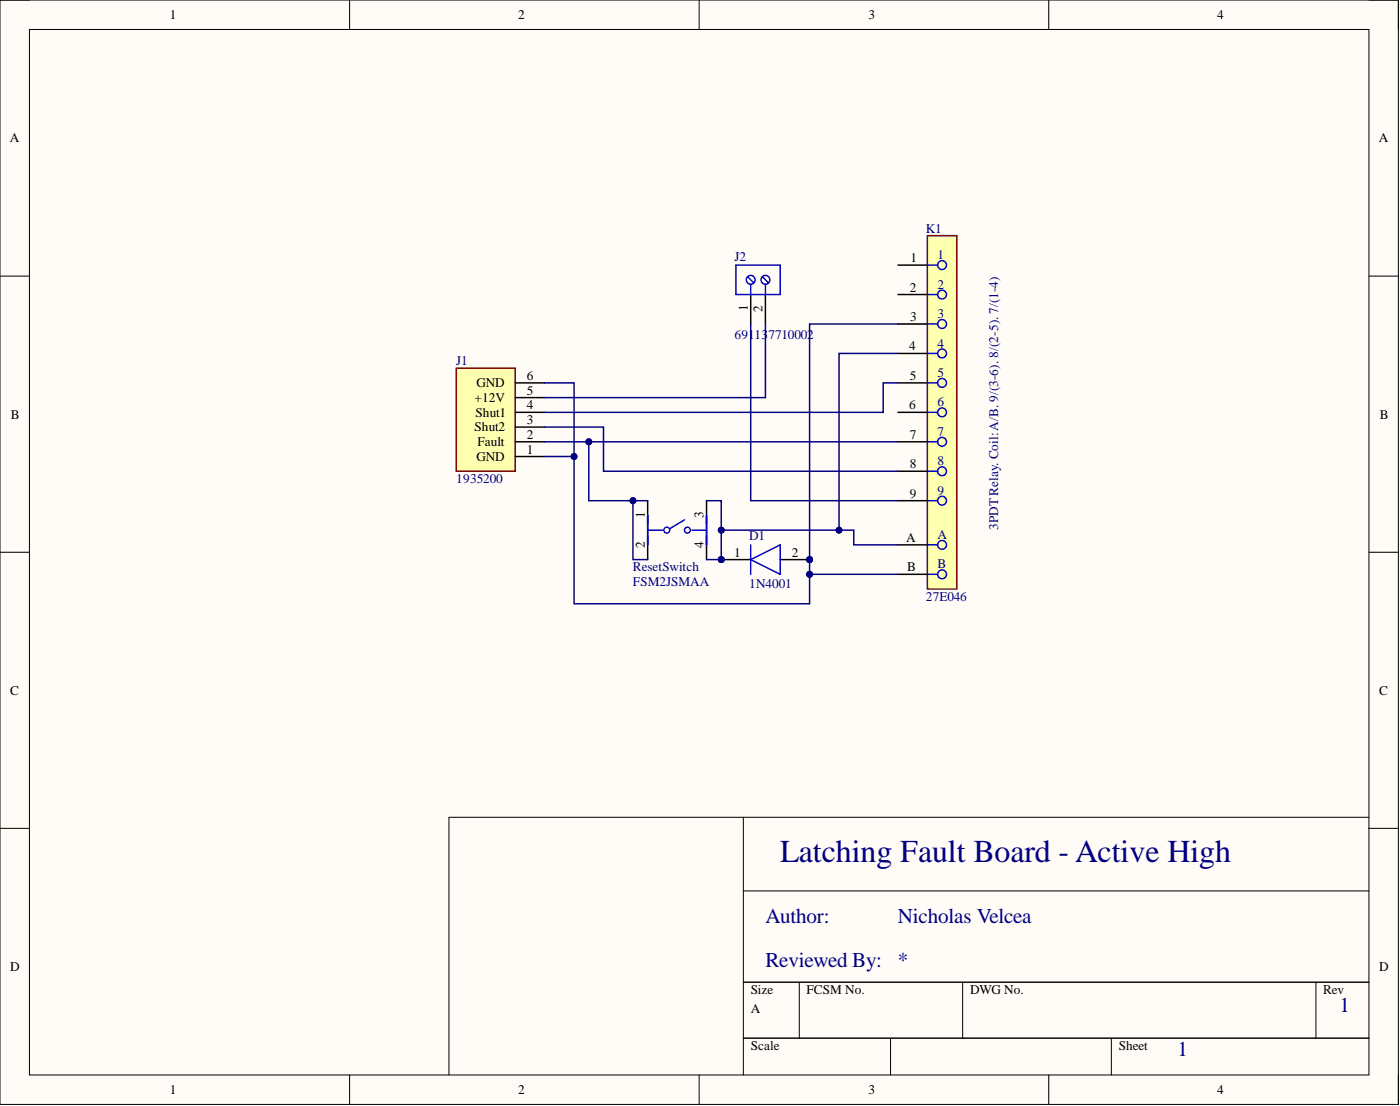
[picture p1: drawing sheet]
<svg xmlns="http://www.w3.org/2000/svg" width="241mm" height="190mm" viewBox="0 0 241 190" stroke-linecap="round" stroke-linejoin="round" font-family="sans-serif">
<defs><g id="words">
<text font-size="5.5" fill="#000080" x="134.5" y="148.5">Latching Fault Board - Active High</text>
<g font-size="3.6" fill="#000080">
<text x="131.9" y="159">Author:</text>
<text x="154.8" y="159">Nicholas Velcea</text>
<text x="131.9" y="166.6">Reviewed By:</text>
<text x="154.8" y="166.6">*</text>
<text x="230.9" y="174.3">1</text>
<text x="203" y="181.9">1</text>
</g>
<g font-size="2.3">
<text x="29.3" y="3.3">1</text>
<text x="89.3" y="3.3">2</text>
<text x="149.7" y="3.3">3</text>
<text x="209.8" y="3.3">4</text>
<text x="1.7" y="24.5">A</text>
<text x="237.6" y="24.5">A</text>
<text x="157" y="45.2">1</text>
<text x="128.9" y="53.6" transform="rotate(-90 128.9 53.6)">1</text>
<text x="131.4" y="53.8" transform="rotate(-90 131.4 53.8)">2</text>
<text x="156.8" y="50.2">2</text>
<text x="156.9" y="55.3">3</text>
<text x="90.8" y="65.4">6</text>
<text x="156.7" y="60.4">4</text>
<text x="156.8" y="65.4">5</text>
<text x="81.8" y="69.2">+12V</text>
<text x="81.9" y="71.8">Shut1</text>
<text x="82.1" y="66.7">GND</text>
<text x="90.8" y="70.5">4</text>
<text x="90.8" y="68">5</text>
<text x="156.7" y="70.5">6</text>
<text x="1.9" y="72.1">B</text>
<text x="81.8" y="74.3">Shut2</text>
<text x="82.3" y="76.9">Fault</text>
<text x="90.8" y="75.6">2</text>
<text x="90.8" y="73.1">3</text>
<text x="156.8" y="75.6">7</text>
<text x="237.8" y="72.1">B</text>
<text x="82.1" y="79.4">GND</text>
<text x="90.8" y="78.1">1</text>
<text x="156.8" y="80.7">8</text>
<text x="111.1" y="89.3" transform="rotate(-90 111.1 89.3)">1</text>
<text x="121.3" y="89.3" transform="rotate(-90 121.3 89.3)">3</text>
<text x="156.8" y="85.7">9</text>
<text x="111.1" y="94.4" transform="rotate(-90 111.1 94.4)">2</text>
<text x="121.3" y="94.4" transform="rotate(-90 121.3 94.4)">4</text>
<text x="126.5" y="95.9">1</text>
<text x="136.5" y="95.9">2</text>
<text x="156.2" y="93.3">A</text>
<text x="156.4" y="98.4">B</text>
<text x="1.8" y="119.6">C</text>
<text x="237.7" y="119.6">C</text>
<text x="1.8" y="167.2">D</text>
<text x="237.7" y="167.2">D</text>
<text x="129.4" y="171.2">Size</text>
<text x="139" y="171.2">FCSM No.</text>
<text x="167.2" y="171.2">DWG No.</text>
<text x="228.1" y="171.2">Rev</text>
<text x="129.4" y="174.5">A</text>
<text x="129.4" y="180.8">Scale</text>
<text x="192.8" y="180.8">Sheet</text>
<text x="29.3" y="188.5">1</text>
<text x="89.3" y="188.5">2</text>
<text x="149.7" y="188.5">3</text>
<text x="209.8" y="188.5">4</text>
</g>
<g font-size="2.3" fill="#000080">
<text x="159.6" y="40.1">K1</text>
<text x="126.6" y="44.9">J2</text>
<text x="161.6" y="44.6">1</text>
<text x="161.6" y="49.7">2</text>
<text x="126.6" y="58.3">69113</text>
<text x="132.4" y="58.3">7710002</text>
<text x="161.6" y="54.8">3</text>
<text x="161.6" y="59.9">4</text>
<text x="78.6" y="62.9">J1</text>
<text x="161.6" y="64.9">5</text>
<text x="161.6" y="70">6</text>
<text x="161.6" y="75.1">7</text>
<text x="78.6" y="83.2">1935200</text>
<text x="161.6" y="80.2">8</text>
<text x="161.6" y="85.2">9</text>
<text x="129.1" y="93.1">D1</text>
<text x="161.6" y="92.8">A</text>
<text x="172" y="91.3" transform="rotate(-90 172 91.3)">3PDTRelay. Coil:A/B. 9/(3-6). 8/(2-5). 7/(1-4)</text>
<text x="109.1" y="98.4">ResetSwitch</text>
<text x="109.1" y="101">FSM2JSMAA</text>
<text x="129.1" y="101.2">1N4001</text>
<text x="161.6" y="97.9">B</text>
<text x="159.6" y="103.5">27E046</text>
</g>
</g></defs>
<path d="M0 0h241v190.2h-241z" fill-rule="evenodd" fill="#fffcf8"/>
<path d="M0 0h241v190.2h-241z" fill="none" stroke="#000" stroke-width=".17"/>
<path d="M5.1 5.1h230.8v180.1h-230.8z" fill-rule="evenodd" fill="#fffcf8"/>
<g fill="none" stroke="#000" stroke-width=".17">
<path d="M0 0h5.1M5.1 5.1h230.8v180.1h-230.8zM60.3 0v5.1M120.5 0v5.1M180.8 0v5.1M235.9 0h5.1v5.1M0 47.6h5.1M235.9 47.6h5.1M0 95.1h5.1M235.9 95.1h5.1M0 142.7h5.1M128.1 140.8v44.4"/>
<path d="M128.1 153.5h107.8M235.9 142.7h5.1M235.9 140.8h-158.5v44.4M128.1 169.2h107.8M128.1 178.8h107.8M137.8 169.2v9.6M153.5 178.8v6.4M165.9 169.2v9.6M191.5 178.8v6.4M226.8 169.2v9.6M60.3 185.2v5M120.5 185.2v5"/>
<path d="M180.8 185.2v5M241 185.2v5"/>
</g>
<circle cx="124.3" cy="96.4" r=".51" fill="#000080"/>
<circle cx="124.3" cy="96.4" r=".51" fill="none" stroke="#000080" stroke-width=".17"/>
<circle cx="139.5" cy="96.4" r=".51" fill="#000080"/>
<circle cx="139.5" cy="96.4" r=".51" fill="none" stroke="#000080" stroke-width=".17"/>
<path d="M124.3 96.4h5.1" fill="none" stroke="#000" stroke-width=".25"/>
<circle cx="124.3" cy="96.4" r=".51" fill="#000080"/>
<circle cx="124.3" cy="96.4" r=".51" fill="none" stroke="#000080" stroke-width=".17"/>
<path d="M134.5 96.4h5" fill="none" stroke="#000" stroke-width=".25"/>
<circle cx="139.5" cy="96.4" r=".51" fill="#000080"/>
<circle cx="139.5" cy="96.4" r=".51" fill="none" stroke="#000080" stroke-width=".17"/>
<g fill="none" stroke="#00f" stroke-width=".25">
<path d="M111.6 91.3h2.6M111.6 88.8v5M118 89.5l-2.6 1.6M119.2 91.3h2.6M121.8 88.8v5M129.4 96.4l5.1-2.6v5.1zM129.4 93.8v5.1"/>
<circle cx="114.9" cy="91.3" r=".51"/>
<circle cx="118.5" cy="91.3" r=".51"/>
</g>
<path d="M111.6 86.2v10.2M121.8 86.2v10.2" fill="none" stroke="#000" stroke-width=".25"/>
<path d="M78.6 63.4h10.2v17.8h-10.2z" fill-rule="evenodd" fill="#ffffb0"/>
<path d="M78.6 63.4h10.2v17.8h-10.2z" fill="none" stroke="#800000" stroke-width=".25"/>
<path d="M129.4 50.7v5.1M131.9 50.7v5.1M88.8 78.6h5.1M88.8 76.1h5.1M88.8 73.6h5.1M88.8 71h5.1M88.8 68.5h5.1M88.8 66h5.1" fill="none" stroke="#000" stroke-width=".25"/>
<circle cx="129.4" cy="48.2" r=".76" fill="#fff"/>
<g fill="none" stroke="#00f" stroke-width=".25">
<path d="M128.9 47.7l1 1"/>
<circle cx="129.4" cy="48.2" r=".76"/>
</g>
<circle cx="131.9" cy="48.2" r=".76" fill="#fff"/>
<g fill="none" stroke="#00f" stroke-width=".25">
<path d="M126.9 45.7h7.6v5h-7.6zM129.4 49v1.7M131.4 47.7l1.1 1M131.9 49v1.7"/>
<circle cx="131.9" cy="48.2" r=".76"/>
</g>
<path d="M159.8 40.6h5.1v60.9h-5.1z" fill-rule="evenodd" fill="#ffffb0"/>
<path d="M159.8 40.6h5.1v60.9h-5.1z" fill="none" stroke="#800000" stroke-width=".25"/>
<g fill="none" stroke="#00f" stroke-width=".25">
<path d="M159.8 45.7h1.8M159.8 50.7h1.8M159.8 55.8h1.8M159.8 60.9h1.8M159.8 66h1.8M159.8 71h1.8M159.8 76.1h1.8M159.8 81.2h1.8M159.8 86.2h1.8M159.8 93.8h1.8M159.8 98.9h1.8"/>
<circle cx="162.4" cy="50.7" r=".76"/>
<circle cx="162.4" cy="55.8" r=".76"/>
<circle cx="162.4" cy="45.7" r=".76"/>
<circle cx="162.4" cy="76.1" r=".76"/>
<circle cx="162.4" cy="66" r=".76"/>
<circle cx="162.4" cy="60.9" r=".76"/>
<circle cx="162.4" cy="71" r=".76"/>
<circle cx="162.4" cy="93.9" r=".76"/>
<circle cx="162.4" cy="98.9" r=".76"/>
<circle cx="162.4" cy="86.2" r=".76"/>
<circle cx="162.4" cy="81.2" r=".76"/>
</g>
<path d="M154.8 45.7h5M154.8 50.7h5M154.8 55.8h5M154.8 60.9h5M154.8 66h5M154.8 71h5M154.8 76.1h5M154.8 81.2h5M154.8 86.2h5M154.8 93.8h5M154.8 98.9h5" fill="none" stroke="#000" stroke-width=".25"/>
<path d="M154.8 60.9h-10.2v30.4" fill="none" stroke="#000080" stroke-width=".25"/>
<circle cx="144.6" cy="91.3" r=".51" fill="#000080"/>
<circle cx="144.6" cy="91.3" r=".51" fill="none" stroke="#000080" stroke-width=".17"/>
<path d="M93.9 66h5v12.6h-5" fill="none" stroke="#000080" stroke-width=".25"/>
<circle cx="98.9" cy="78.6" r=".51" fill="#000080"/>
<circle cx="98.9" cy="78.6" r=".51" fill="none" stroke="#000080" stroke-width=".17"/>
<path d="M93.9 76.1h7.6v10.1h7.6" fill="none" stroke="#000080" stroke-width=".25"/>
<circle cx="109.1" cy="86.2" r=".51" fill="#000080"/>
<circle cx="109.1" cy="86.2" r=".51" fill="none" stroke="#000080" stroke-width=".17"/>
<circle cx="101.5" cy="76.1" r=".51" fill="#000080"/>
<circle cx="101.5" cy="76.1" r=".51" fill="none" stroke="#000080" stroke-width=".17"/>
<path d="M154.8 55.8h-15.3v48.2h-40.6v-25.4M93.9 73.6h10.1v7.6h50.8M154.8 66h-2.6v5h-58.3" fill="none" stroke="#000080" stroke-width=".25"/>
<circle cx="139.5" cy="96.4" r=".51" fill="#000080"/>
<circle cx="139.5" cy="96.4" r=".51" fill="none" stroke="#000080" stroke-width=".17"/>
<circle cx="139.5" cy="98.9" r=".51" fill="#000080"/>
<circle cx="139.5" cy="98.9" r=".51" fill="none" stroke="#000080" stroke-width=".17"/>
<circle cx="98.9" cy="78.6" r=".51" fill="#000080"/>
<circle cx="98.9" cy="78.6" r=".51" fill="none" stroke="#000080" stroke-width=".17"/>
<path d="M101.5 76.1h53.3" fill="none" stroke="#000080" stroke-width=".25"/>
<circle cx="101.5" cy="76.1" r=".51" fill="#000080"/>
<circle cx="101.5" cy="76.1" r=".51" fill="none" stroke="#000080" stroke-width=".17"/>
<path d="M111.6 86.2h-2.5v10.2h2.5" fill="none" stroke="#000080" stroke-width=".25"/>
<circle cx="109.1" cy="86.2" r=".51" fill="#000080"/>
<circle cx="109.1" cy="86.2" r=".51" fill="none" stroke="#000080" stroke-width=".17"/>
<path d="M121.8 86.2h2.5v10.2h-2.5" fill="none" stroke="#000080" stroke-width=".25"/>
<circle cx="124.3" cy="96.4" r=".51" fill="#000080"/>
<circle cx="124.3" cy="96.4" r=".51" fill="none" stroke="#000080" stroke-width=".17"/>
<circle cx="124.3" cy="91.3" r=".51" fill="#000080"/>
<circle cx="124.3" cy="91.3" r=".51" fill="none" stroke="#000080" stroke-width=".17"/>
<path d="M124.3 91.3h22.8v2.5h7.7" fill="none" stroke="#000080" stroke-width=".25"/>
<circle cx="144.6" cy="91.3" r=".51" fill="#000080"/>
<circle cx="144.6" cy="91.3" r=".51" fill="none" stroke="#000080" stroke-width=".17"/>
<circle cx="124.3" cy="91.3" r=".51" fill="#000080"/>
<circle cx="124.3" cy="91.3" r=".51" fill="none" stroke="#000080" stroke-width=".17"/>
<path d="M139.5 98.9h15.3" fill="none" stroke="#000080" stroke-width=".25"/>
<circle cx="139.5" cy="98.9" r=".51" fill="#000080"/>
<circle cx="139.5" cy="98.9" r=".51" fill="none" stroke="#000080" stroke-width=".17"/>
<path d="M129.4 55.8v30.4h25.4M131.9 55.8v12.7h-38" fill="none" stroke="#000080" stroke-width=".25"/>
<use href="#words"/>
</svg>
